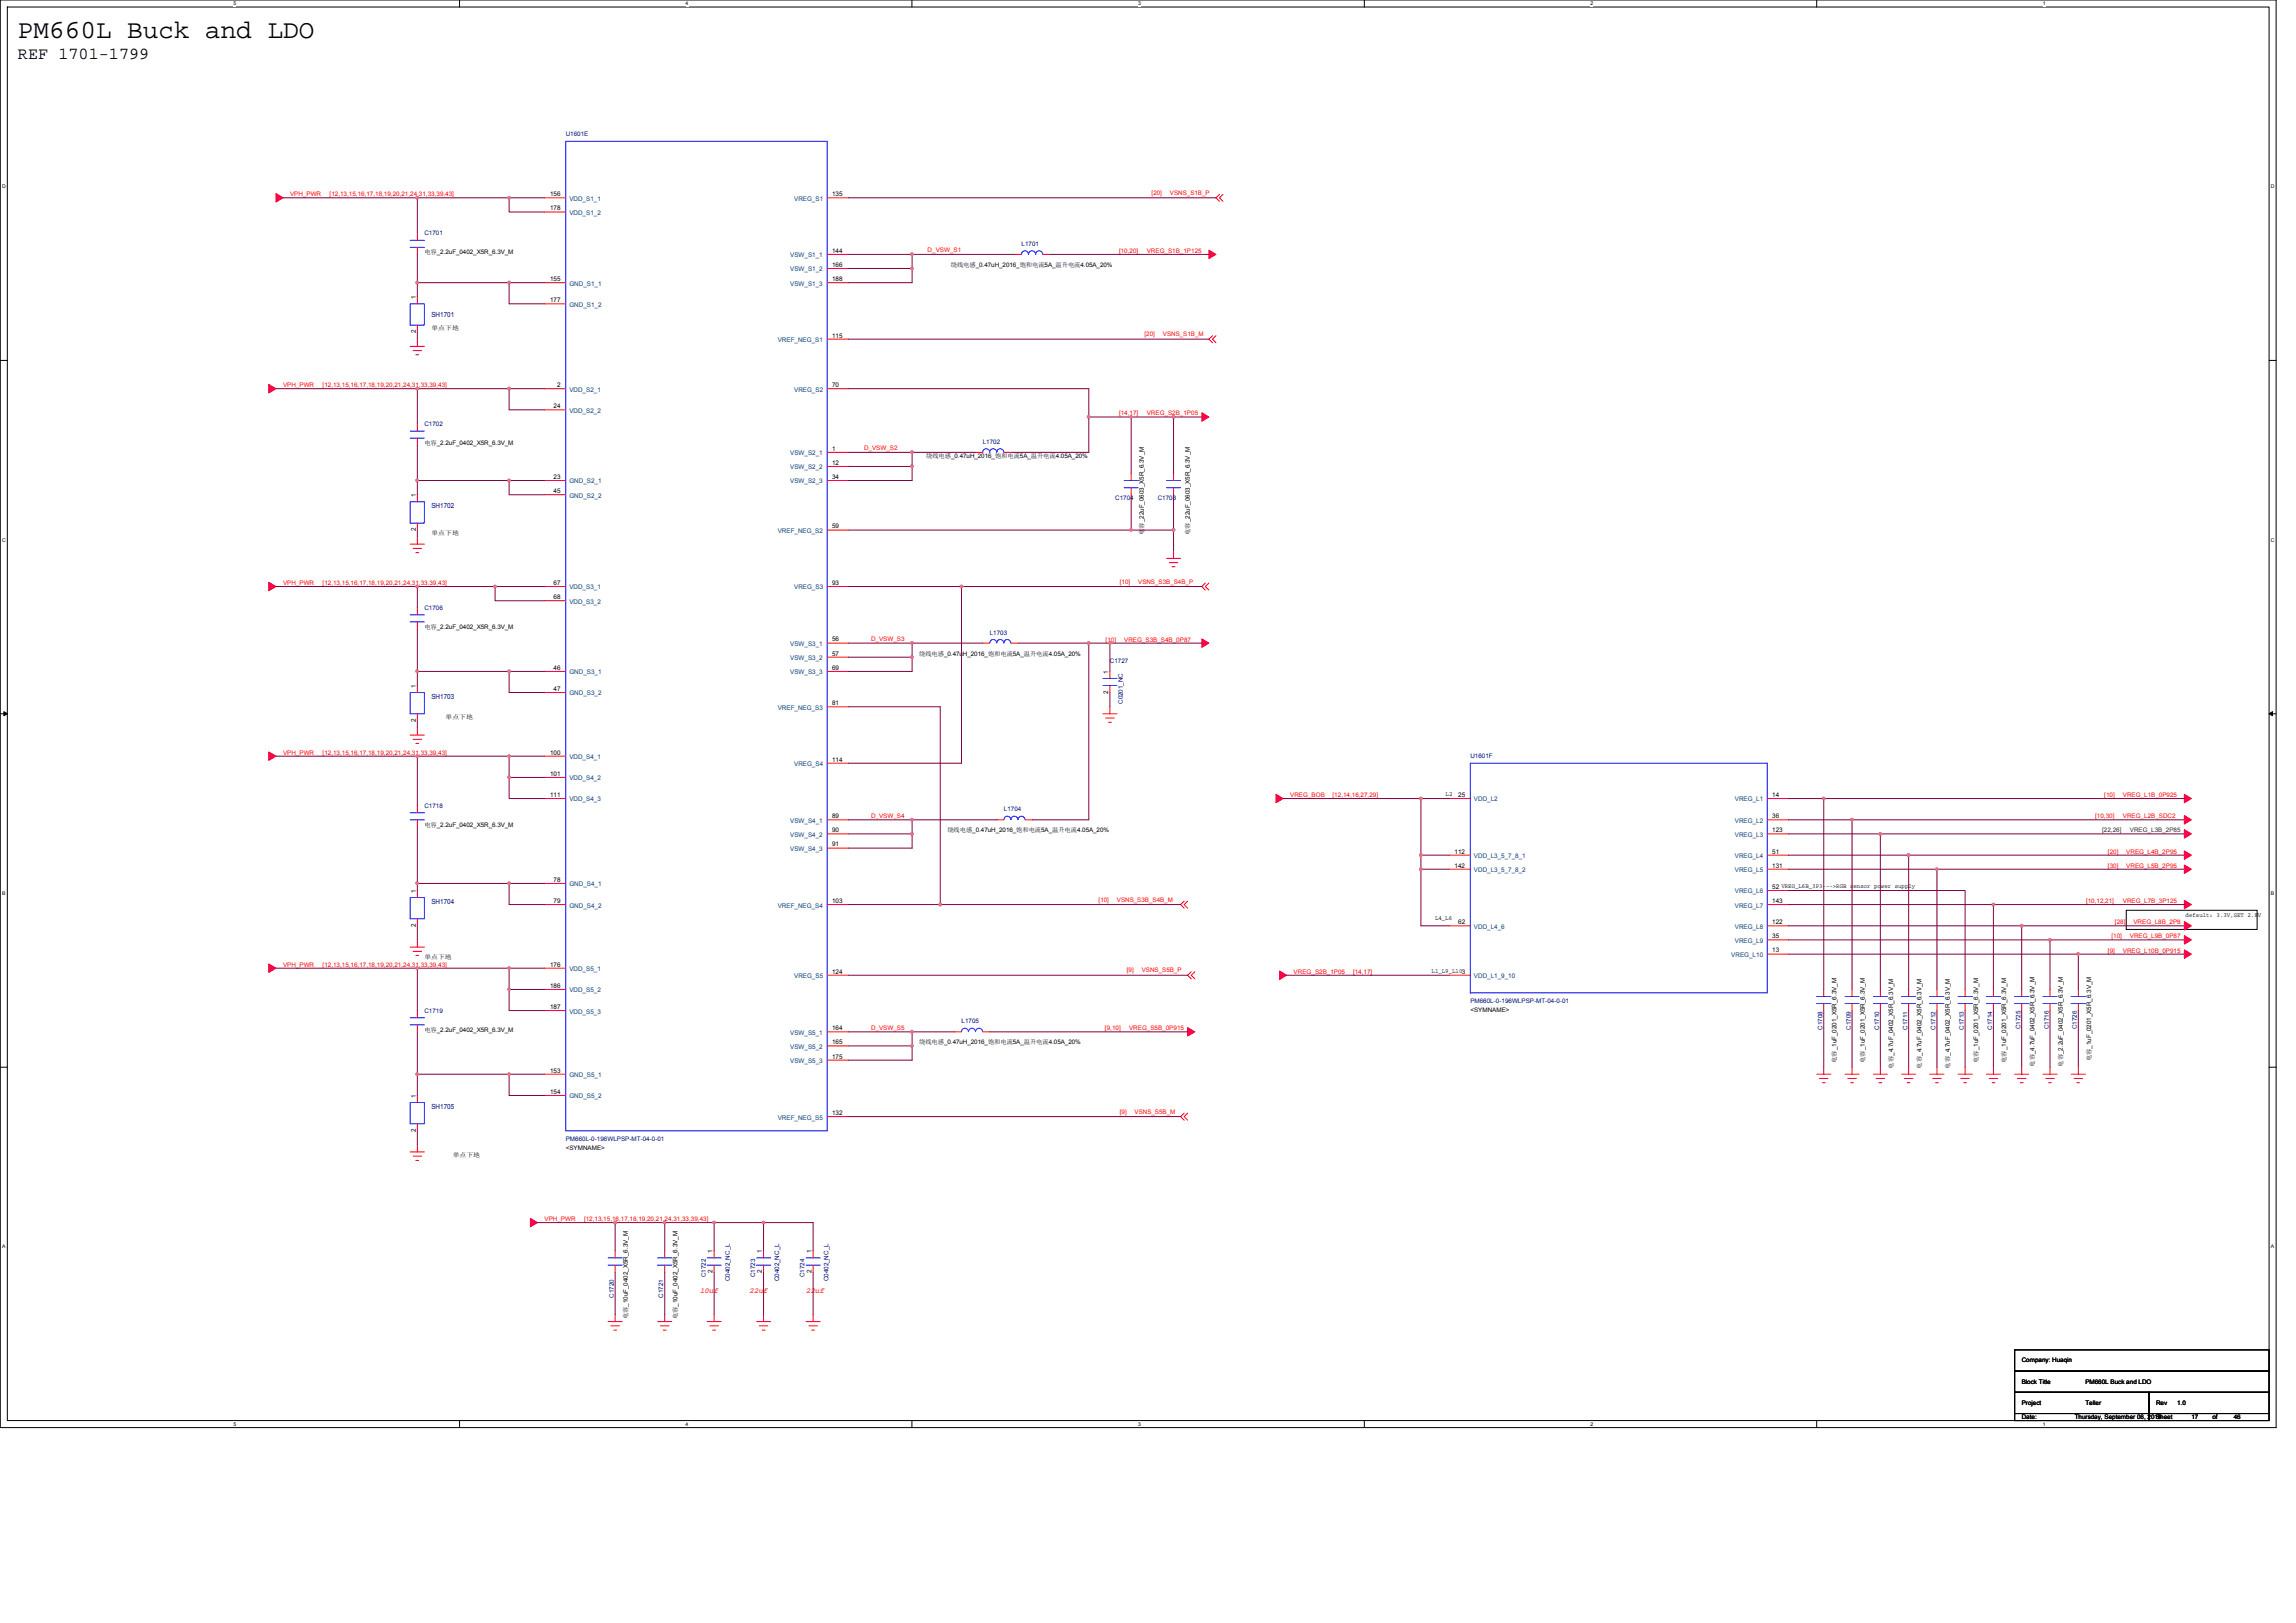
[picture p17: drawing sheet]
<svg xmlns="http://www.w3.org/2000/svg" width="297mm" height="210mm" viewBox="0 0 297 210" stroke-linecap="round" stroke-linejoin="round" font-family="sans-serif">
<defs><g id="words">
<text font-size="3.4" x="2.3" y="5">PM660L Buck and LDO</text>
<text font-size="2.2" x="2.3" y="7.7">REF 1701-1799</text>
<g font-size="1" fill="#ff8000">
<text x="90.6" y="167.3">10uf</text>
<text x="97" y="167.3">22uf</text>
<text x="104.3" y="167.3">22uf</text>
</g>
<g font-size=".9" fill="#000080">
<text x="55.8" y="41.1">SH1701</text>
<text x="55.8" y="65.7">SH1702</text>
<text x="55.8" y="90.4">SH1703</text>
<text x="55.8" y="116.9">SH1704</text>
<text x="55.8" y="143.5">SH1705</text>
</g>
<g font-size=".8" fill="#000080">
<text x="73.2" y="17.6">U1601E</text>
<text x="54.9" y="30.4">C1701</text>
<text x="132.2" y="31.8">L1701</text>
<text x="54.9" y="55.1">C1702</text>
<text x="127.1" y="57.4">L1702</text>
<text x="144.3" y="64.7">C1704</text>
<text x="149.8" y="64.7">C1703</text>
<text x="54.9" y="78.9">C1706</text>
<text x="128.1" y="82.1">L1703</text>
<text x="143.6" y="85.7">C1727</text>
<text x="145.2" y="91.1" transform="rotate(-90 145.2 91.1)">C0201_NC</text>
<text x="190.2" y="98.1">U1601F</text>
<text x="54.9" y="104.5">C1718</text>
<text x="129.9" y="105">L1704</text>
<text x="54.9" y="131">C1719</text>
<text x="190.2" y="129.7">PM660L-0-196WLPSP-MT-04-0-01</text>
<text x="124.4" y="132.4">L1705</text>
<text x="235.8" y="133.2" transform="rotate(-90 235.8 133.2)">C1708</text>
<text x="239.4" y="133.2" transform="rotate(-90 239.4 133.2)">C1709</text>
<text x="243.1" y="133.2" transform="rotate(-90 243.1 133.2)">C1710</text>
<text x="246.8" y="133.2" transform="rotate(-90 246.8 133.2)">C1711</text>
<text x="250.4" y="133.2" transform="rotate(-90 250.4 133.2)">C1712</text>
<text x="254.1" y="133.2" transform="rotate(-90 254.1 133.2)">C1713</text>
<text x="257.7" y="133.2" transform="rotate(-90 257.7 133.2)">C1714</text>
<text x="261.4" y="133.2" transform="rotate(-90 261.4 133.2)">C1725</text>
<text x="265" y="133.2" transform="rotate(-90 265 133.2)">C1716</text>
<text x="268.7" y="133.2" transform="rotate(-90 268.7 133.2)">C1726</text>
<text x="73.2" y="147.6">PM660L-0-196WLPSP-MT-04-0-01</text>
<text x="79.4" y="167.9" transform="rotate(-90 79.4 167.9)">C1720</text>
<text x="85.8" y="167.9" transform="rotate(-90 85.8 167.9)">C1721</text>
<text x="91.3" y="165.2" transform="rotate(-90 91.3 165.2)">C1722</text>
<text x="94.4" y="165.8" transform="rotate(-90 94.4 165.8)">C0402_NC_L</text>
<text x="97.7" y="165.2" transform="rotate(-90 97.7 165.2)">C1723</text>
<text x="100.8" y="165.8" transform="rotate(-90 100.8 165.8)">C0402_NC_L</text>
<text x="104.1" y="165.2" transform="rotate(-90 104.1 165.2)">C1724</text>
<text x="107.2" y="165.8" transform="rotate(-90 107.2 165.8)">C0402_NC_L</text>
</g>
<g font-size=".8" fill="#f00">
<text x="37.5" y="25.4">VPH_PWR</text>
<text x="42.6" y="25.4">[12,13,15,16,17,18,19,20,21,24,31,33,39,43]</text>
<text x="149" y="25.2">[20]</text>
<text x="151.4" y="25.2">VSNS_S1B_P</text>
<text x="120" y="32.6">D_VSW_S1</text>
<text x="144.8" y="32.7">[10,20]</text>
<text x="148.4" y="32.7">VREG_S1B_1P125</text>
<text x="148.1" y="43.5">[20]</text>
<text x="150.4" y="43.5">VSNS_S1B_M</text>
<text x="36.6" y="50.1">VPH_PWR</text>
<text x="41.7" y="50.1">[12,13,15,16,17,18,19,20,21,24,31,33,39,43]</text>
<text x="144.8" y="53.7">[14,17]</text>
<text x="148.4" y="53.7">VREG_S2B_1P05</text>
<text x="111.8" y="58.2">D_VSW_S2</text>
<text x="36.6" y="75.7">VPH_PWR</text>
<text x="41.7" y="75.7">[12,13,15,16,17,18,19,20,21,24,31,33,39,43]</text>
<text x="144.9" y="75.5">[10]</text>
<text x="147.3" y="75.5">VSNS_S3B_S4B_P</text>
<text x="112.7" y="82.9">D_VSW_S3</text>
<text x="143" y="83">[10]</text>
<text x="145.4" y="83">VREG_S3B_S4B_0P87</text>
<text x="36.6" y="97.6">VPH_PWR</text>
<text x="41.7" y="97.6">[12,13,15,16,17,18,19,20,21,24,31,33,39,43]</text>
<text x="112.7" y="105.8">D_VSW_S4</text>
<text x="166.9" y="103.1">VREG_BOB</text>
<text x="172.4" y="103.1">[12,14,16,27,29]</text>
<text x="271.1" y="105.9">[10,30]</text>
<text x="272.2" y="103.1">[10]</text>
<text x="274.6" y="103.1">VREG_L1B_0P925</text>
<text x="274.6" y="105.9">VREG_L2B_SDC2</text>
<text x="272.7" y="110.4">[20]</text>
<text x="272.7" y="112.3">[30]</text>
<text x="275.1" y="110.4">VREG_L4B_2P95</text>
<text x="275.1" y="112.3">VREG_L5B_2P95</text>
<text x="142.1" y="116.7">[10]</text>
<text x="144.5" y="116.7">VSNS_S3B_S4B_M</text>
<text x="269.9" y="116.8">[10,12,21]</text>
<text x="273.6" y="119.6">[28]</text>
<text x="274.6" y="116.8">VREG_L7B_3P125</text>
<text x="276" y="119.6">VREG_L8B_2P8</text>
<text x="36.6" y="125.1">VPH_PWR</text>
<text x="41.7" y="125.1">[12,13,15,16,17,18,19,20,21,24,31,33,39,43]</text>
<text x="145.8" y="125.8">[9]</text>
<text x="147.7" y="125.8">VSNS_S5B_P</text>
<text x="167.4" y="126">VREG_S2B_1P05</text>
<text x="175" y="126">[14,17]</text>
<text x="272.7" y="123.3">[9]</text>
<text x="273.2" y="121.4">[10]</text>
<text x="274.6" y="123.3">VREG_L10B_0P915</text>
<text x="275.5" y="121.4">VREG_L9B_0P87</text>
<text x="112.7" y="133.2">D_VSW_S5</text>
<text x="143" y="133.3">[9,10]</text>
<text x="146.1" y="133.3">VREG_S5B_0P915</text>
<text x="144.9" y="144.1">[9]</text>
<text x="146.8" y="144.1">VSNS_S5B_M</text>
<text x="70.4" y="158">VPH_PWR</text>
<text x="75.6" y="158">[12,13,15,16,17,18,19,20,21,24,31,33,39,43]</text>
</g>
<g font-size=".8">
<text x="71.2" y="25.4">156</text>
<text x="71.2" y="27.2">178</text>
<text x="107.7" y="25.4">135</text>
<text x="54.9" y="32.9">电容_2.2uF_0402_X5R_6.3V_M</text>
<text x="107.7" y="32.7">144</text>
<text x="107.7" y="34.5">166</text>
<text x="123" y="34.5">绕线电感_0.47uH_2016_饱和电流5A_温升电流4.05A_20%</text>
<text x="53.8" y="38.7" transform="rotate(-90 53.8 38.7)">1</text>
<text x="71.2" y="36.4">155</text>
<text x="71.2" y="39.1">177</text>
<text x="107.7" y="36.4">188</text>
<text x="53.8" y="43.1" transform="rotate(-90 53.8 43.1)">2</text>
<text x="55.8" y="42.7">单点下地</text>
<text x="107.7" y="43.7">115</text>
<text x="71.6" y="52.8">24</text>
<text x="72.1" y="50.1">2</text>
<text x="107.7" y="50.1">70</text>
<text x="54.9" y="57.6">电容_2.2uF_0402_X5R_6.3V_M</text>
<text x="107.7" y="58.3">1</text>
<text x="119.8" y="59.2">绕线电感_0.47uH_2016_饱和电流5A_温升电流4.05A_20%</text>
<text x="53.8" y="64.3" transform="rotate(-90 53.8 64.3)">1</text>
<text x="71.6" y="62">23</text>
<text x="71.6" y="63.8">45</text>
<text x="107.7" y="60.1">12</text>
<text x="107.7" y="62">34</text>
<text x="53.8" y="68.7" transform="rotate(-90 53.8 68.7)">2</text>
<text x="55.8" y="69.2">单点下地</text>
<text x="107.7" y="68.4">59</text>
<text x="148" y="69.2" transform="rotate(-90 148 69.2)">电容_22uF_0603_X5R_6.3V_M</text>
<text x="153.9" y="69.2" transform="rotate(-90 153.9 69.2)">电容_22uF_0603_X5R_6.3V_M</text>
<text x="71.6" y="75.7">67</text>
<text x="71.6" y="77.5">68</text>
<text x="107.7" y="75.7">93</text>
<text x="54.9" y="81.4">电容_2.2uF_0402_X5R_6.3V_M</text>
<text x="107.7" y="83">56</text>
<text x="53.8" y="89" transform="rotate(-90 53.8 89)">1</text>
<text x="71.6" y="86.7">46</text>
<text x="71.6" y="89.4">47</text>
<text x="107.7" y="84.8">57</text>
<text x="107.7" y="86.7">69</text>
<text x="118.9" y="84.8">绕线电感_0.47uH_2016_饱和电流5A_温升电流4.05A_20%</text>
<text x="143.4" y="89.8" transform="rotate(-90 143.4 89.8)">2</text>
<text x="143.4" y="87.1" transform="rotate(-90 143.4 87.1)">1</text>
<text x="53.8" y="93.4" transform="rotate(-90 53.8 93.4)">2</text>
<text x="57.6" y="93">单点下地</text>
<text x="107.7" y="91.2">81</text>
<text x="71.2" y="97.6">100</text>
<text x="71.2" y="100.4">101</text>
<text x="107.7" y="98.5">114</text>
<text x="54.9" y="107">电容_2.2uF_0402_X5R_6.3V_M</text>
<text x="71.2" y="103.1">111</text>
<text x="107.7" y="105.9">89</text>
<text x="107.7" y="107.7">90</text>
<text x="122.6" y="107.7">绕线电感_0.47uH_2016_饱和电流5A_温升电流4.05A_20%</text>
<text x="187" y="103">L2</text>
<text x="188.7" y="103.1">25</text>
<text x="229.3" y="103.1">14</text>
<text x="229.3" y="105.9">36</text>
<text x="229.3" y="107.7">123</text>
<text x="107.7" y="109.5">91</text>
<text x="188.2" y="110.4">112</text>
<text x="188.2" y="112.2">142</text>
<text x="229.3" y="110.4">51</text>
<text x="229.3" y="112.2">131</text>
<text x="53.8" y="120" transform="rotate(-90 53.8 120)">2</text>
<text x="53.8" y="115.5" transform="rotate(-90 53.8 115.5)">1</text>
<text x="71.6" y="114.1">78</text>
<text x="71.6" y="116.8">79</text>
<text x="107.7" y="116.8">103</text>
<text x="185.6" y="119">L4_L6</text>
<text x="188.7" y="119.6">62</text>
<text x="229.3" y="115">52 VREG_L6B_3P3---&gt;RGB sensor power supply</text>
<text x="229.3" y="116.8">143</text>
<text x="229.3" y="119.6">122</text>
<text x="282.8" y="118.7">default：3.3V,SET 2.8V</text>
<text x="54.9" y="124.1">单点下地</text>
<text x="71.2" y="125.1">176</text>
<text x="107.7" y="126">124</text>
<text x="185.2" y="125.9">L1_L9_L103</text>
<text x="229.3" y="123.2">13</text>
<text x="229.3" y="121.4">35</text>
<text x="71.2" y="127.8">186</text>
<text x="71.2" y="130.5">187</text>
<text x="190.2" y="130.9">&lt;SYMNAME&gt;</text>
<text x="54.9" y="133.5">电容_2.2uF_0402_X5R_6.3V_M</text>
<text x="107.7" y="133.3">164</text>
<text x="107.7" y="135.1">165</text>
<text x="107.7" y="136.9">175</text>
<text x="118.9" y="135.1">绕线电感_0.47uH_2016_饱和电流5A_温升电流4.05A_20%</text>
<text x="237.6" y="137.5" transform="rotate(-90 237.6 137.5)">电容_1uF_0201_X5R_6.3V_M</text>
<text x="241.3" y="137.5" transform="rotate(-90 241.3 137.5)">电容_1uF_0201_X5R_6.3V_M</text>
<text x="255.9" y="137.5" transform="rotate(-90 255.9 137.5)">电容_1uF_0201_X5R_6.3V_M</text>
<text x="259.5" y="137.5" transform="rotate(-90 259.5 137.5)">电容_1uF_0201_X5R_6.3V_M</text>
<text x="270.5" y="137.3" transform="rotate(-90 270.5 137.3)">电容_1uF_0201_X5R_6.3V_M</text>
<text x="53.8" y="142" transform="rotate(-90 53.8 142)">1</text>
<text x="71.2" y="138.8">153</text>
<text x="71.2" y="141.5">154</text>
<text x="244.9" y="138.3" transform="rotate(-90 244.9 138.3)">电容_4.7uF_0402_X5R_6.3V_M</text>
<text x="248.6" y="138.3" transform="rotate(-90 248.6 138.3)">电容_4.7uF_0402_X5R_6.3V_M</text>
<text x="252.2" y="138.3" transform="rotate(-90 252.2 138.3)">电容_4.7uF_0402_X5R_6.3V_M</text>
<text x="263.2" y="138" transform="rotate(-90 263.2 138)">电容_4.7uF_0402_X5R_6.3V_M</text>
<text x="266.9" y="138" transform="rotate(-90 266.9 138)">电容_2.2uF_0402_X5R_6.3V_M</text>
<text x="53.8" y="146.5" transform="rotate(-90 53.8 146.5)">2</text>
<text x="58.6" y="149.7">单点下地</text>
<text x="73.2" y="148.8">&lt;SYMNAME&gt;</text>
<text x="107.7" y="144.3">132</text>
<text x="92.2" y="164.8" transform="rotate(-90 92.2 164.8)">2</text>
<text x="92.2" y="162.1" transform="rotate(-90 92.2 162.1)">1</text>
<text x="98.6" y="164.8" transform="rotate(-90 98.6 164.8)">2</text>
<text x="98.6" y="162.1" transform="rotate(-90 98.6 162.1)">1</text>
<text x="105" y="164.8" transform="rotate(-90 105 164.8)">2</text>
<text x="105" y="162.1" transform="rotate(-90 105 162.1)">1</text>
<text x="81.2" y="170.7" transform="rotate(-90 81.2 170.7)">电容_10uF_0402_X5R_6.3V_M</text>
<text x="87.6" y="170.7" transform="rotate(-90 87.6 170.7)">电容_10uF_0402_X5R_6.3V_M</text>
<text x="261.6" y="179">Block Title</text>
<text x="261.6" y="176.3">Company: Huaqin</text>
<text x="269.8" y="179">PM660L Buck and LDO</text>
<text x="261.6" y="181.8">Project</text>
<text x="261.6" y="183.6">Date:</text>
<text x="268.4" y="183.6">Thursday, September 06, 2018</text>
<text x="269.8" y="181.8">Teller</text>
<text x="278.9" y="181.8">Rev</text>
<text x="278.9" y="183.6">Sheet</text>
<text x="281.7" y="181.8">1.0</text>
<text x="283.5" y="183.6">17</text>
<text x="286.2" y="183.6">of</text>
<text x="289" y="183.6">46</text>
</g>
<g font-size=".8" fill="#004080">
<text x="73.7" y="26">VDD_S1_1</text>
<text x="73.7" y="27.8">VDD_S1_2</text>
<text x="102.7" y="26">VREG_S1</text>
<text x="102.2" y="33.3">VSW_S1_1</text>
<text x="102.2" y="35.1">VSW_S1_2</text>
<text x="73.7" y="37">GND_S1_1</text>
<text x="73.7" y="39.7">GND_S1_2</text>
<text x="102.2" y="37">VSW_S1_3</text>
<text x="100.6" y="44.3">VREF_NEG_S1</text>
<text x="73.7" y="50.7">VDD_S2_1</text>
<text x="73.7" y="53.4">VDD_S2_2</text>
<text x="102.7" y="50.7">VREG_S2</text>
<text x="102.2" y="58.9">VSW_S2_1</text>
<text x="73.7" y="62.5">GND_S2_1</text>
<text x="73.7" y="64.4">GND_S2_2</text>
<text x="102.2" y="60.7">VSW_S2_2</text>
<text x="102.2" y="62.5">VSW_S2_3</text>
<text x="100.6" y="69">VREF_NEG_S2</text>
<text x="73.7" y="76.3">VDD_S3_1</text>
<text x="102.7" y="76.3">VREG_S3</text>
<text x="73.7" y="78.1">VDD_S3_2</text>
<text x="102.2" y="83.6">VSW_S3_1</text>
<text x="73.7" y="87.2">GND_S3_1</text>
<text x="73.7" y="90">GND_S3_2</text>
<text x="102.2" y="85.4">VSW_S3_2</text>
<text x="102.2" y="87.2">VSW_S3_3</text>
<text x="100.6" y="91.8">VREF_NEG_S3</text>
<text x="73.7" y="98.2">VDD_S4_1</text>
<text x="73.7" y="101">VDD_S4_2</text>
<text x="102.7" y="99.1">VREG_S4</text>
<text x="73.7" y="103.7">VDD_S4_3</text>
<text x="102.2" y="106.4">VSW_S4_1</text>
<text x="190.7" y="103.7">VDD_L2</text>
<text x="224.4" y="103.7">VREG_L1</text>
<text x="224.4" y="106.4">VREG_L2</text>
<text x="102.2" y="108.3">VSW_S4_2</text>
<text x="102.2" y="110.1">VSW_S4_3</text>
<text x="190.7" y="111">VDD_L3_5_7_8_1</text>
<text x="190.7" y="112.8">VDD_L3_5_7_8_2</text>
<text x="224.4" y="108.3">VREG_L3</text>
<text x="224.4" y="111">VREG_L4</text>
<text x="224.4" y="112.8">VREG_L5</text>
<text x="73.7" y="114.7">GND_S4_1</text>
<text x="73.7" y="117.4">GND_S4_2</text>
<text x="100.6" y="117.4">VREF_NEG_S4</text>
<text x="224.4" y="115.6">VREG_L6</text>
<text x="224.4" y="117.4">VREG_L7</text>
<text x="73.7" y="125.6">VDD_S5_1</text>
<text x="190.7" y="120.2">VDD_L4_6</text>
<text x="224" y="123.8">VREG_L10</text>
<text x="224.4" y="120.2">VREG_L8</text>
<text x="224.4" y="122">VREG_L9</text>
<text x="73.7" y="128.4">VDD_S5_2</text>
<text x="73.7" y="131.1">VDD_S5_3</text>
<text x="102.7" y="126.6">VREG_S5</text>
<text x="190.7" y="126.6">VDD_L1_9_10</text>
<text x="102.2" y="133.9">VSW_S5_1</text>
<text x="102.2" y="135.7">VSW_S5_2</text>
<text x="102.2" y="137.5">VSW_S5_3</text>
<text x="73.7" y="139.4">GND_S5_1</text>
<text x="73.7" y="142.1">GND_S5_2</text>
<text x="100.6" y="144.8">VREF_NEG_S5</text>
</g>
<g font-size=".8" fill="#008000">
<text x="272" y="107.7">[22,26]</text>
<text x="275.5" y="107.7">VREG_L3B_2P85</text>
</g>
<g font-size=".7">
<text x="30.2" y=".7">5</text>
<text x="88.7" y=".7">4</text>
<text x="147.2" y=".7">3</text>
<text x="205.8" y=".7">2</text>
<text x="264.3" y=".7">1</text>
<text x=".3" y="24.4">D</text>
<text x="293.8" y="24.4">D</text>
<text x=".3" y="70.1">C</text>
<text x="293.8" y="70.1">C</text>
<text x=".3" y="115.8">B</text>
<text x="293.8" y="115.8">B</text>
<text x=".3" y="161.5">A</text>
<text x="293.8" y="161.5">A</text>
<text x="30.2" y="184.5">5</text>
<text x="88.7" y="184.5">4</text>
<text x="147.2" y="184.5">3</text>
<text x="205.8" y="184.5">2</text>
<text x="264.3" y="184.5">1</text>
</g>
</g></defs>
<path d="M0 0h294.5v184.7h-294.5zM.9 .9h292.7v182.9h-292.7z" fill="none" stroke="#000" stroke-width=".13"/>
<g fill="#fff">
<path d="M30.2 .1h.4v.7h-.4z"/>
<path d="M30.2 183.9h.4v.7h-.4z"/>
</g>
<path d="M59.5 0v.9M59.5 183.8v.9" fill="none" stroke="#000" stroke-width=".13"/>
<g fill="#fff">
<path d="M88.7 .1h.4v.7h-.4z"/>
<path d="M88.7 183.9h.4v.7h-.4z"/>
</g>
<path d="M118 0v.9M118 183.8v.9" fill="none" stroke="#000" stroke-width=".13"/>
<g fill="#fff">
<path d="M147.2 .1h.4v.7h-.4z"/>
<path d="M147.2 183.9h.4v.7h-.4z"/>
</g>
<path d="M176.5 0v.9M176.5 183.8v.9" fill="none" stroke="#000" stroke-width=".13"/>
<g fill="#fff">
<path d="M205.8 .1h.3v.7h-.3z"/>
<path d="M205.8 183.9h.3v.7h-.3z"/>
</g>
<path d="M235 0v.9M235 183.8v.9" fill="none" stroke="#000" stroke-width=".13"/>
<g fill="#fff">
<path d="M264.3 .1h.3v.7h-.3z"/>
<path d="M264.3 183.9h.3v.7h-.3z"/>
<path d="M.3 23.8h.4v.7h-.4z"/>
<path d="M293.8 23.8h.5v.7h-.5z"/>
<path d="M.3 69.5h.4v.7h-.4z"/>
<path d="M293.8 69.5h.5v.7h-.5z"/>
</g>
<path d="M0 46.6h.9M293.6 46.6h.9" fill="none" stroke="#000" stroke-width=".13"/>
<g fill="#fff">
<path d="M.3 115.2h.4v.8h-.4z"/>
<path d="M293.8 115.2h.4v.8h-.4z"/>
</g>
<path d="M0 92.4h.9M293.6 92.4h.9" fill="none" stroke="#000" stroke-width=".13"/>
<path d="M.5 92.1l.4 .3-.4 .2zM293.6 92.4l.4-.3v.5z" fill="#000" stroke="#000" stroke-width=".13"/>
<g fill="#fff">
<path d="M.3 160.9h.4v.8h-.4z"/>
<path d="M293.8 160.9h.4v.8h-.4z"/>
</g>
<path d="M275.1 117.8h16.9v2.4h-16.9zM0 138.1h.9M293.6 138.1h.9M260.6 174.6h33v2.8h-33zM260.6 177.4h33v2.7h-33zM260.6 180.1h17.4v2.8h-17.4zM260.6 182.9h17.4v.9h-17.4zM278 182.9h15.6v.9h-15.6zM278 180.1h15.6v2.8h-15.6z" fill="none" stroke="#000" stroke-width=".13"/>
<g fill="none" stroke="#f00" stroke-width=".13">
<path d="M54 30.2v.9M54 32v.9M54 38.4v.9M70.4 25.6h2.8M70.4 27.4h2.8M70.4 36.6h2.8M70.4 39.3h2.8M107 25.6h2.8M107 32.9h2.8M107 34.7h2.8M107 36.6h2.8M131.3 32.9h.9"/>
<path d="M134.9 32.9h.9M157.8 25.1l-.5 .5 .5 .5M158.2 25.1l-.4 .5 .4 .5M53.1 44.8h1.8M53.4 45.4h1.1M53.8 45.9h.4M54 43.9v.9M54 54.9v.9M54 56.7v.9M54 42.1v.9M70.4 50.3h2.8M70.4 53h2.8"/>
<path d="M107 43.9h2.8M107 50.3h2.8M107 58.5h2.8M126.2 58.5h.9M129.9 58.5h.9M156.9 43.4l-.5 .5 .5 .4M157.3 43.4l-.4 .5 .4 .4M53.1 70.4h1.8M53.4 71h1.1M53.8 71.5h.4M54 69.5v.9M54 67.7v.9"/>
<path d="M54 64v.9M54 78.6v.9M70.4 62.2h2.8M70.4 64h2.8M70.4 75.9h2.8M70.4 77.7h2.8M107 60.3h2.8M107 62.2h2.8M107 68.6h2.8M107 75.9h2.8M146.3 61.3v.9M146.3 63.1v.9"/>
<path d="M150.9 72.2h1.8M151.3 72.8h1.1M151.6 73.3h.4M151.8 61.3v.9M151.8 63.1v.9M151.8 71.3v.9M155.9 75.4l-.4 .5 .4 .4M156.4 75.4l-.5 .5 .5 .4M53.1 95.1h1.8M53.4 95.7h1.1M53.8 96.2h.4M54 94.2v.9"/>
<path d="M54 92.4v.9M54 88.7v.9M54 80.5v.9M70.4 86.9h2.8M70.4 89.6h2.8M70.4 97.8h2.8M107 83.2h2.8M107 85h2.8M107 86.9h2.8M107 91.4h2.8M107 98.7h2.8M127.1 83.2h1"/>
<path d="M130.8 83.2h.9M142.7 92.4h1.8M143 92.9h1.1M143.4 93.5h.4M143.6 86.9v.9M143.6 88.7v.9M143.6 91.4v1M54 104.2v1M54 106.1v.9M54 118.9v.9M54 115.2v.9M70.4 100.6h2.8"/>
<path d="M70.4 103.3h2.8M70.4 114.3h2.8M70.4 117h2.8M107 106.1h2.8M107 107.9h2.8M107 109.7h2.8M107 117h2.8M129 106.1h.9M132.6 106.1h.9M153.2 116.6l-.5 .4 .5 .5M153.6 116.6l-.4 .4 .4 .5M187.5 103.3h2.7"/>
<path d="M187.5 110.6h2.7M187.5 112.5h2.7M187.5 119.8h2.7M228.6 103.3h2.8M228.6 106.1h2.8M228.6 107.9h2.8M228.6 110.6h2.8M228.6 112.5h2.8M228.6 115.2h2.8M228.6 117h2.8M228.6 119.8h2.8M53.1 122.5h1.8"/>
<path d="M53.4 123.1h1.1M53.8 123.6h.4M54 121.6v.9M54 130.7v1M54 132.6v.9M70.4 125.3h2.8M70.4 128h2.8M70.4 130.7h2.8M70.4 139h2.8M107 126.2h2.8M107 133.5h2.8M107 135.3h2.8"/>
<path d="M107 137.2h2.8M123.5 133.5h.9M127.1 133.5h1M154.1 125.7l-.5 .5 .5 .4M154.6 125.7l-.5 .5 .5 .4M187.5 126.2h2.7M228.6 121.6h2.8M228.6 123.4h2.8M235 139h1.9M235.4 139.5h1.1M235.9 128v.9M235.9 129.8v.9"/>
<path d="M235.9 138.1v.9M238.7 139h1.8M239.1 139.5h1.1M239.6 138.1v.9M239.6 128v.9M239.6 129.8v.9M242.4 139h1.8M242.7 139.5h1.1M243.3 128v.9M243.3 129.8v.9M243.3 138.1v.9M246 139h1.8"/>
<path d="M246.4 139.5h1.1M246.9 128v.9M246.9 129.8v.9M246.9 138.1v.9M249.7 139h1.8M250 139.5h1.1M250.6 138.1v.9M250.6 128v.9M250.6 129.8v.9M253.3 139h1.9M253.7 139.5h1.1M254.2 128v.9"/>
<path d="M254.2 129.8v.9M254.2 138.1v.9M257 139h1.8M257.3 139.5h1.1M257.9 128v.9M257.9 129.8v.9M257.9 138.1v.9M260.6 139h1.9M261 139.5h1.1M261.6 128v.9M261.6 129.8v.9M261.6 138.1v.9"/>
<path d="M264.3 139h1.8M264.7 139.5h1.1M265.2 128v.9M265.2 129.8v.9M265.2 138.1v.9M267.9 139h1.9M268.3 139.5h1.1M268.9 128v.9M268.9 129.8v.9M268.9 138.1v.9M53.1 149h1.8M53.4 149.6h1.1"/>
<path d="M53.8 150.1h.4M54 148.1v.9M54 145.4v.9M54 141.7v.9M70.4 141.7h2.8M107 144.5h2.8M153.2 144l-.5 .5 .5 .4M153.6 144l-.4 .5 .4 .4M235.8 140.1h.3M239.4 140.1h.4M243.1 140.1h.4M246.7 140.1h.4"/>
<path d="M250.4 140.1h.4M254.1 140.1h.3M257.7 140.1h.4M261.4 140.1h.3M265 140.1h.4M268.7 140.1h.3M78.7 171h1.8M79 171.5h1.1M79.4 172.1h.4M79.6 161.8v1M79.6 163.7v.9M79.6 170.1v.9"/>
<path d="M85.1 171h1.8M85.4 171.5h1.1M85.8 172.1h.4M86 161.8v1M86 163.7v.9M86 170.1v.9M91.5 171h1.8M91.8 171.5h1.1M92.2 172.1h.4M92.4 161.8v1M92.4 163.7v.9M92.4 170.1v.9"/>
<path d="M97.9 171h1.8M98.2 171.5h1.1M98.6 172.1h.4M98.8 161.8v1M98.8 163.7v.9M98.8 170.1v.9M104.3 171h1.8M104.6 171.5h1.1M105 172.1h.4M105.2 161.8v1M105.2 163.7v.9M105.2 170.1v.9"/>
</g>
<g fill="#f00" stroke="#f00" stroke-width=".13">
<path d="M156.4 32.4l.9 .5-.9 .6z" fill-rule="evenodd"/>
<path d="M282.6 102.8l.9 .5-.9 .6z" fill-rule="evenodd"/>
<path d="M282.6 105.5l.9 .6-.9 .5z" fill-rule="evenodd"/>
<path d="M282.6 107.3l.9 .6-.9 .5z" fill-rule="evenodd"/>
<path d="M282.6 110.1l.9 .5-.9 .6z" fill-rule="evenodd"/>
<path d="M282.6 111.9l.9 .6-.9 .5z" fill-rule="evenodd"/>
<path d="M282.6 116.5l.9 .5-.9 .6z" fill-rule="evenodd"/>
<path d="M282.6 119.2l.9 .6-.9 .5z" fill-rule="evenodd"/>
<path d="M282.6 121.1l.9 .5-.9 .6z" fill-rule="evenodd"/>
<path d="M282.6 122.9l.9 .5-.9 .6z" fill-rule="evenodd"/>
<path d="M155.5 53.4l.9 .6-.9 .5z" fill-rule="evenodd"/>
<path d="M155.5 82.7l.9 .5-.9 .6z" fill-rule="evenodd"/>
<path d="M153.6 132.9l1 .6-1 .5z" fill-rule="evenodd"/>
<path d="M35.7 25l.9 .6-.9 .5z" fill-rule="evenodd"/>
<path d="M165.5 125.6l1 .6-1 .5z" fill-rule="evenodd"/>
<path d="M165.1 102.8l.9 .5-.9 .6z" fill-rule="evenodd"/>
<path d="M34.8 49.7l.9 .6-.9 .5z" fill-rule="evenodd"/>
<path d="M34.8 75.3l.9 .6-.9 .5z" fill-rule="evenodd"/>
<path d="M34.8 97.3l.9 .5-.9 .6z" fill-rule="evenodd"/>
<path d="M34.8 124.7l.9 .6-.9 .5z" fill-rule="evenodd"/>
<path d="M68.6 157.6l.9 .6-.9 .5z" fill-rule="evenodd"/>
</g>
<g fill="none" stroke="#00f" stroke-width=".13">
<path d="M73.2 18.3h33.8v128h-33.8zM53.1 39.3h1.8v2.8h-1.8zM53.1 31.1h1.8M53.1 32h1.8M54 31.1h.1M54 32h.1M54 39.3h.1M132.2 32.9a.44 .44 0 0 1 .4-.5 .44 .44 0 0 1 .5 .5 .47 .47 0 0 1 .4-.5 .47 .47 0 0 1 .5 .5 .46 .46 0 0 1 .4-.5 .46 .46 0 0 1 .5 .5M132.2 32.9h.1M134.9 32.9h.1M53.1 55.8h1.8M53.1 56.7h1.8"/>
<path d="M54 55.8h.1M54 56.7h.1M54 42.1h.1M127.1 58.5a.44 .44 0 0 1 .5-.4 .44 .44 0 0 1 .4 .4 .46 .46 0 0 1 .5-.4 .46 .46 0 0 1 .4 .4 .46 .46 0 0 1 .5-.4 .46 .46 0 0 1 .5 .4M127.1 58.5h.1M129.9 58.5h.1M53.1 64.9h1.8v2.8h-1.8zM53.1 79.5h1.8M54 67.7h.1M54 64.9h.1M54 79.5h.1M145.4 62.2h1.9"/>
<path d="M145.4 63.1h1.9M146.3 62.2h.1M146.3 63.1h.1M150.9 62.2h1.8M150.9 63.1h1.8M151.8 62.2h.1M151.8 63.1h.1M53.1 89.6h1.8v2.8h-1.8zM53.1 80.5h1.8M54 92.4h.1M54 89.6h.1M54 80.5h.1"/>
<path d="M128.1 83.2a.44 .44 0 0 1 .4-.5 .44 .44 0 0 1 .4 .5 .46 .46 0 0 1 .5-.5 .46 .46 0 0 1 .5 .5M128.1 83.2h.1M129.9 83.2a.44 .44 0 0 1 .4-.5 .44 .44 0 0 1 .5 .5M130.8 83.2h.1M142.7 87.8h1.8M142.7 88.7h1.8M143.6 87.8h.1M143.6 88.7h.1M190.2 98.7h38.4v29.8h-38.4zM53.1 116.1h1.8v2.8h-1.8zM53.1 105.2h1.8M53.1 106.1h1.8"/>
<path d="M54 105.2h.1M54 106.1h.1M54 118.9h.1M54 116.1h.1M129.9 106a.44 .44 0 0 1 .4-.4 .44 .44 0 0 1 .5 .4M129.9 106.1h.1M130.8 106a.46 .46 0 0 1 .4-.4 .46 .46 0 0 1 .5 .4 .46 .46 0 0 1 .5-.4 .46 .46 0 0 1 .4 .4M132.6 106.1h.1M53.1 131.7h1.8M53.1 132.6h1.8M54 131.7h.1M54 132.6h.1"/>
<path d="M124.4 133.5a.44 .44 0 0 1 .4-.5 .44 .44 0 0 1 .5 .5 .46 .46 0 0 1 .4-.5 .46 .46 0 0 1 .5 .5 .47 .47 0 0 1 .5-.5 .47 .47 0 0 1 .4 .5M124.4 133.5h.1M127.1 133.5h.1M235 128.9h1.9M235 129.8h1.9M235.9 128.9h.1M235.9 129.8h.1M238.7 128.9h1.8M238.7 129.8h1.8M239.6 128.9h.1M239.6 129.8h.1M242.4 128.9h1.8"/>
<path d="M242.4 129.8h1.8M243.3 128.9h.1M243.3 129.8h.1M246 128.9h1.8M246 129.8h1.8M246.9 128.9h.1M246.9 129.8h.1M249.7 128.9h1.8M249.7 129.8h1.8M250.6 128.9h.1M250.6 129.8h.1M253.3 128.9h1.9"/>
<path d="M253.3 129.8h1.9M254.2 128.9h.1M254.2 129.8h.1M257 128.9h1.8M257 129.8h1.8M257.9 128.9h.1M257.9 129.8h.1M260.6 128.9h1.9M260.6 129.8h1.9M261.6 128.9h.1M261.6 129.8h.1M264.3 128.9h1.8"/>
<path d="M264.3 129.8h1.8M265.2 128.9h.1M265.2 129.8h.1M267.9 128.9h1.9M267.9 129.8h1.9M268.9 128.9h.1M268.9 129.8h.1M53.1 142.6h1.8v2.8h-1.8zM54 145.4h.1M54 142.6h.1M78.7 162.8h1.8M78.7 163.7h1.8"/>
<path d="M79.6 162.8h.1M79.6 163.7h.1M85.1 162.8h1.8M85.1 163.7h1.8M86 162.8h.1M86 163.7h.1M91.5 162.8h1.8M91.5 163.7h1.8M92.4 162.8h.1M92.4 163.7h.1M97.9 162.8h1.8M97.9 163.7h1.8"/>
<path d="M98.8 162.8h.1M98.8 163.7h.1M104.3 162.8h1.8M104.3 163.7h1.8M105.2 162.8h.1M105.2 163.7h.1"/>
</g>
<g fill="none" stroke="#800040" stroke-width=".13">
<path d="M36.6 25.6h17.4M54 36.6h11.9M54 36.6v1.8M54 32.9v3.7M65.9 25.6h-11.9v4.6M65.9 36.6v2.7h4.5M65.9 25.6v1.8h4.5M65.9 25.6h4.5M65.9 36.6h4.5M109.8 25.6h47.5M109.8 32.9h8.2M109.8 34.7h8.2"/>
<path d="M118 34.7v1.9h-8.2M131.3 32.9h-13.3v1.8M135.8 32.9h20.6M35.7 50.3h18.3M54 57.6v4.6M54 50.3v4.6M54 43v.9M54 50.3h11.9M65.9 50.3v2.7h4.5M65.9 50.3h4.5M109.8 58.5h8.2M109.8 50.3h31.1v3.7"/>
<path d="M109.8 43.9h46.6M126.2 58.5h-8.2v1.8M140.9 54v4.5h-10.1M140.9 54h5.4M146.3 54v7.3M146.3 54h5.5M151.8 54v7.3M151.8 54h3.7M35.7 75.9h18.3M54 62.2h11.9M54 62.2v1.8M54 68.6v.9"/>
<path d="M64 75.9v1.8h6.4M64 75.9h6.4M64 75.9h-10v2.7M65.9 62.2v1.8h4.5M65.9 62.2h4.5M109.8 68.6h36.5M109.8 75.9h14.6M109.8 60.3h8.2M118 60.3v1.9h-8.2M124.4 75.9v22.8h-14.6M124.4 75.9h31.1M146.3 64v4.6"/>
<path d="M146.3 68.6h5.5M151.8 64v7.3M35.7 97.8h18.3M54 81.4v5.5M54 86.9h11.9M54 97.8h11.9M54 86.9v1.8M54 93.3v.9M54 97.8v6.4M65.9 86.9v2.7h4.5M65.9 97.8v2.8M65.9 86.9h4.5"/>
<path d="M65.9 97.8h4.5M109.8 85h8.2M109.8 83.2h8.2M109.8 91.4h11.8v25.6h-11.8M118 85v1.9h-8.2M127.1 83.2h-9.1v1.8M131.7 83.2h9.2M140.9 83.2v22.9h-7.4M140.9 83.2h2.7M143.6 83.2v3.7M143.6 83.2h11.9M143.6 89.6v1.8"/>
<path d="M54 107v7.3M54 114.3h11.9M54 114.3v.9M54 119.8v1.8M65.9 114.3v2.7h4.5M65.9 100.6h4.5M65.9 114.3h4.5M65.9 100.6v2.7h4.5M109.8 107.9h8.2M109.8 106.1h8.2M118 106.1h11M118 107.9v1.8h-8.2"/>
<path d="M118 106.1v1.8M121.6 117h31.1M166 103.3h17.8M183.8 103.3v7.3M183.8 103.3h3.7M183.8 112.5v7.3h3.7M183.8 110.6h3.7M183.8 110.6v1.9h3.7M231.4 103.3h4.5M231.4 107.9h11.9M231.4 112.5h19.2M231.4 117h26.5"/>
<path d="M231.4 106.1h8.2M231.4 110.6h15.5M231.4 119.8h30.2M231.4 115.2h22.8v12.8M235.9 103.3v24.7M235.9 103.3h46.7M239.6 106.1v21.9M239.6 106.1h43M243.3 107.9v20.1M243.3 107.9h39.3M246.9 110.6h35.7M246.9 110.6v17.4"/>
<path d="M250.6 112.5h32M250.6 112.5v15.5M257.9 117h24.7M257.9 117v11M261.6 119.8v8.2M261.6 119.8h21M35.7 125.3h18.3M54 133.5v5.5M54 125.3v5.4M54 125.3h11.9M54 139h11.9M54 139v2.7"/>
<path d="M65.9 139v2.7h4.5M65.9 128v2.7h4.5M65.9 125.3v2.7M65.9 125.3h4.5M65.9 128h4.5M65.9 139h4.5M109.8 133.5h8.2M109.8 126.2h43.8M109.8 135.3h8.2M118 135.3v1.9h-8.2M123.5 133.5h-5.5v1.8M128.1 133.5h25.5"/>
<path d="M166.5 126.2h21M231.4 121.6h33.8M231.4 123.4h37.5M235.9 130.7v7.4M239.6 130.7v7.4M243.3 130.7v7.4M246.9 130.7v7.4M250.6 130.7v7.4M254.2 130.7v7.4M257.9 130.7v7.4M261.6 130.7v7.4M265.2 130.7v7.4"/>
<path d="M265.2 121.6h17.4M265.2 121.6v6.4M268.9 130.7v7.4M268.9 123.4v4.6M268.9 123.4h13.7M54 146.3v1.8M69.5 158.2h10.1M79.6 158.2h6.4M79.6 158.2v3.6M92.4 158.2h6.4M92.4 158.2v3.6M92.4 158.2h-6.4v3.6"/>
<path d="M98.8 158.2v3.6M98.8 158.2h6.4v3.6M109.8 144.5h42.9M79.6 164.6v5.5M86 164.6v5.5M92.4 164.6v5.5M98.8 164.6v5.5M105.2 164.6v5.5"/>
</g>
<g fill="#f0f" stroke="#f0f" stroke-width=".13">
<path d="M117.9 83.1h.2v.2h-.2z" fill-rule="evenodd"/>
<path d="M243.1 107.8h.3v.2h-.3z" fill-rule="evenodd"/>
<path d="M151.7 68.4h.2v.3h-.2z" fill-rule="evenodd"/>
<path d="M246.8 110.5h.2v.3h-.2z" fill-rule="evenodd"/>
<path d="M239.5 105.9h.2v.3h-.2z" fill-rule="evenodd"/>
<path d="M117.9 133.4h.2v.2h-.2z" fill-rule="evenodd"/>
<path d="M124.2 75.8h.3v.2h-.3z" fill-rule="evenodd"/>
<path d="M140.7 83.1h.3v.2h-.3z" fill-rule="evenodd"/>
<path d="M92.2 158.1h.3v.2h-.3z" fill-rule="evenodd"/>
<path d="M143.5 83.1h.2v.2h-.2z" fill-rule="evenodd"/>
<path d="M117.9 32.8h.2v.2h-.2z" fill-rule="evenodd"/>
<path d="M117.9 60.2h.2v.3h-.2z" fill-rule="evenodd"/>
<path d="M151.7 53.8h.2v.2h-.2z" fill-rule="evenodd"/>
<path d="M117.9 105.9h.2v.3h-.2z" fill-rule="evenodd"/>
<path d="M183.7 103.2h.2v.2h-.2z" fill-rule="evenodd"/>
<path d="M183.7 110.5h.2v.3h-.2z" fill-rule="evenodd"/>
<path d="M183.7 112.3h.2v.3h-.2z" fill-rule="evenodd"/>
<path d="M261.4 119.6h.3v.3h-.3z" fill-rule="evenodd"/>
<path d="M117.9 83.1h.2v.2h-.2z" fill-rule="evenodd"/>
<path d="M243.1 107.8h.3v.2h-.3z" fill-rule="evenodd"/>
<path d="M151.7 68.4h.2v.3h-.2z" fill-rule="evenodd"/>
<path d="M246.8 110.5h.2v.3h-.2z" fill-rule="evenodd"/>
<path d="M239.5 105.9h.2v.3h-.2z" fill-rule="evenodd"/>
<path d="M117.9 133.4h.2v.2h-.2z" fill-rule="evenodd"/>
<path d="M124.2 75.8h.3v.2h-.3z" fill-rule="evenodd"/>
<path d="M140.7 83.1h.3v.2h-.3z" fill-rule="evenodd"/>
<path d="M92.2 158.1h.3v.2h-.3z" fill-rule="evenodd"/>
<path d="M143.5 83.1h.2v.2h-.2z" fill-rule="evenodd"/>
<path d="M117.9 32.8h.2v.2h-.2z" fill-rule="evenodd"/>
<path d="M117.9 60.2h.2v.3h-.2z" fill-rule="evenodd"/>
<path d="M151.7 53.8h.2v.2h-.2z" fill-rule="evenodd"/>
<path d="M117.9 105.9h.2v.3h-.2z" fill-rule="evenodd"/>
<path d="M183.7 103.2h.2v.2h-.2z" fill-rule="evenodd"/>
<path d="M183.7 110.5h.2v.3h-.2z" fill-rule="evenodd"/>
<path d="M183.7 112.3h.2v.3h-.2z" fill-rule="evenodd"/>
<path d="M261.4 119.6h.3v.3h-.3z" fill-rule="evenodd"/>
<circle cx="65.9" cy="50.3" r=".17"/>
<circle cx="65.9" cy="86.8" r=".17"/>
<circle cx="54" cy="86.8" r=".17"/>
<circle cx="65.9" cy="97.8" r=".17"/>
<circle cx="54" cy="114.3" r=".17"/>
<circle cx="54" cy="25.6" r=".17"/>
<circle cx="54" cy="50.3" r=".17"/>
<circle cx="54" cy="97.8" r=".17"/>
<circle cx="54" cy="125.3" r=".17"/>
<circle cx="118" cy="58.5" r=".17"/>
<circle cx="265.2" cy="121.6" r=".17"/>
<circle cx="235.9" cy="103.3" r=".17"/>
<circle cx="250.6" cy="112.5" r=".17"/>
<circle cx="257.9" cy="117" r=".17"/>
<circle cx="146.3" cy="68.6" r=".17"/>
<circle cx="54" cy="36.6" r=".17"/>
<circle cx="65.9" cy="36.6" r=".17"/>
<circle cx="121.6" cy="117" r=".17"/>
<circle cx="118" cy="107.9" r=".17"/>
<circle cx="118" cy="85" r=".17"/>
<circle cx="65.9" cy="100.6" r=".17"/>
<circle cx="65.9" cy="114.3" r=".17"/>
<circle cx="65.9" cy="128" r=".17"/>
<circle cx="65.9" cy="125.3" r=".17"/>
<circle cx="65.9" cy="139" r=".17"/>
<circle cx="79.6" cy="158.2" r=".17"/>
<circle cx="86" cy="158.2" r=".17"/>
<circle cx="98.8" cy="158.2" r=".17"/>
<circle cx="65.9" cy="25.6" r=".17"/>
<circle cx="65.9" cy="62.2" r=".17"/>
<circle cx="54" cy="62.2" r=".17"/>
<circle cx="54" cy="75.9" r=".17"/>
<circle cx="64" cy="75.9" r=".17"/>
<circle cx="118" cy="34.7" r=".17"/>
<circle cx="140.8" cy="53.9" r=".17"/>
<circle cx="146.3" cy="53.9" r=".17"/>
<circle cx="118" cy="135.3" r=".17"/>
<circle cx="54" cy="139" r=".17"/>
<circle cx="268.9" cy="123.4" r=".17"/>
</g>
<use href="#words"/>
</svg>
